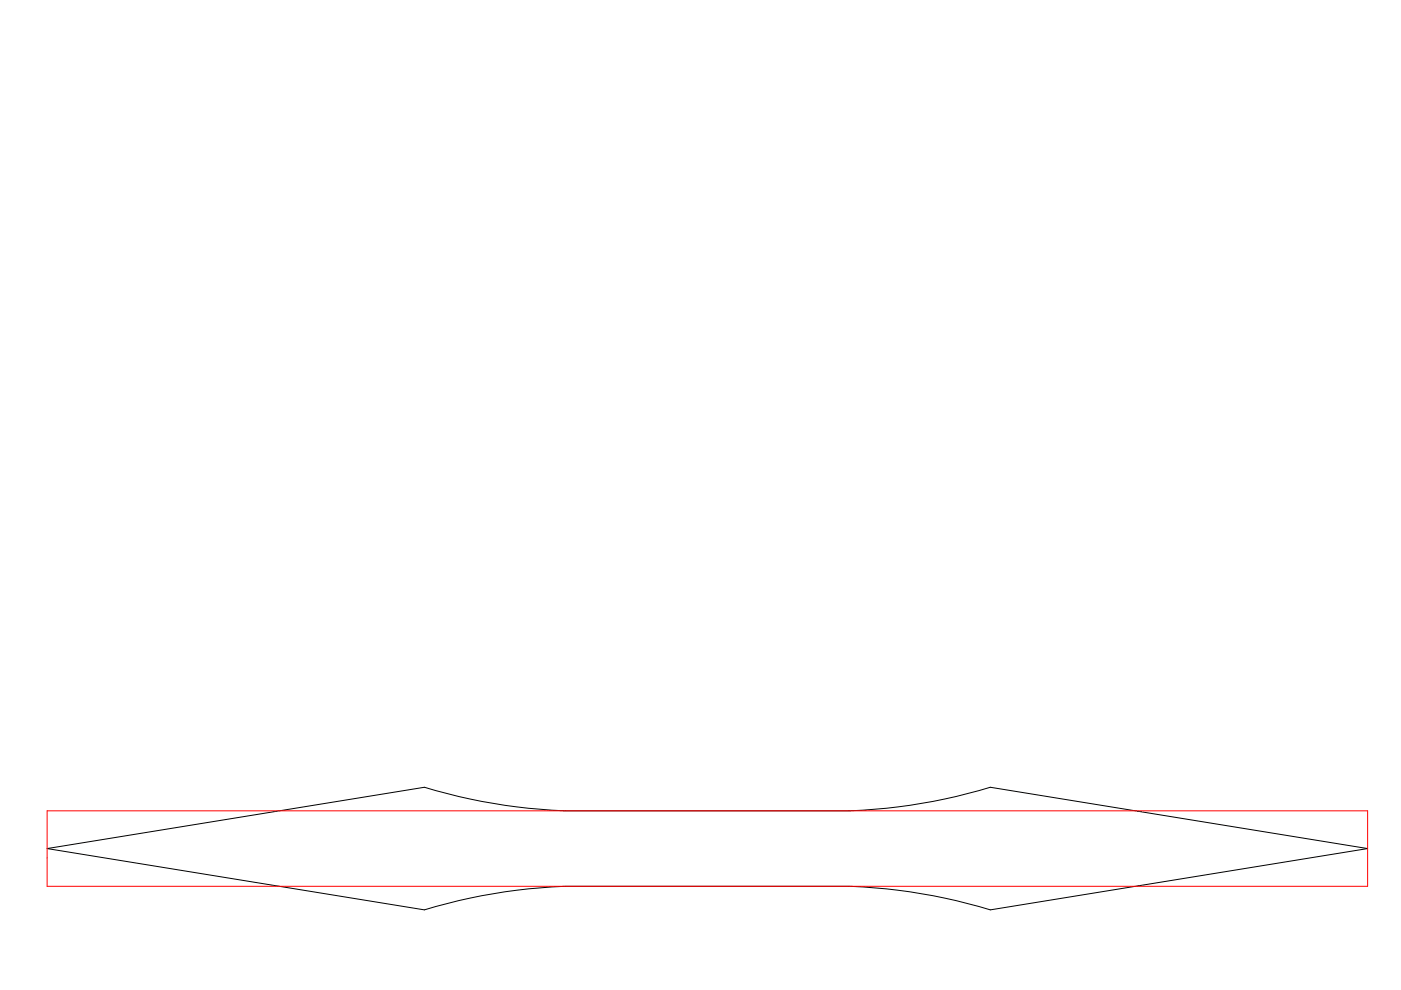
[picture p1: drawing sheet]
<svg xmlns="http://www.w3.org/2000/svg" width="297mm" height="210mm" viewBox="0 0 297 210" stroke-linecap="round" stroke-linejoin="round" font-family="sans-serif">
<path d="M120 171.9h60M120 171.9a117.7 117.7 0 0 1-30-5l-80 13 80 13a117.8 117.8 0 0 1 30-5M180 171.9a117.7 117.7 0 0 0 30-5l80 13-80 13a117.8 117.8 0 0 0-30-5M120 187.9h60" fill="none" stroke="#000" stroke-width=".21"/>
<path d="M10 171.9h280v16h-280z" fill="none" stroke="#f00" stroke-width=".21"/>
</svg>
